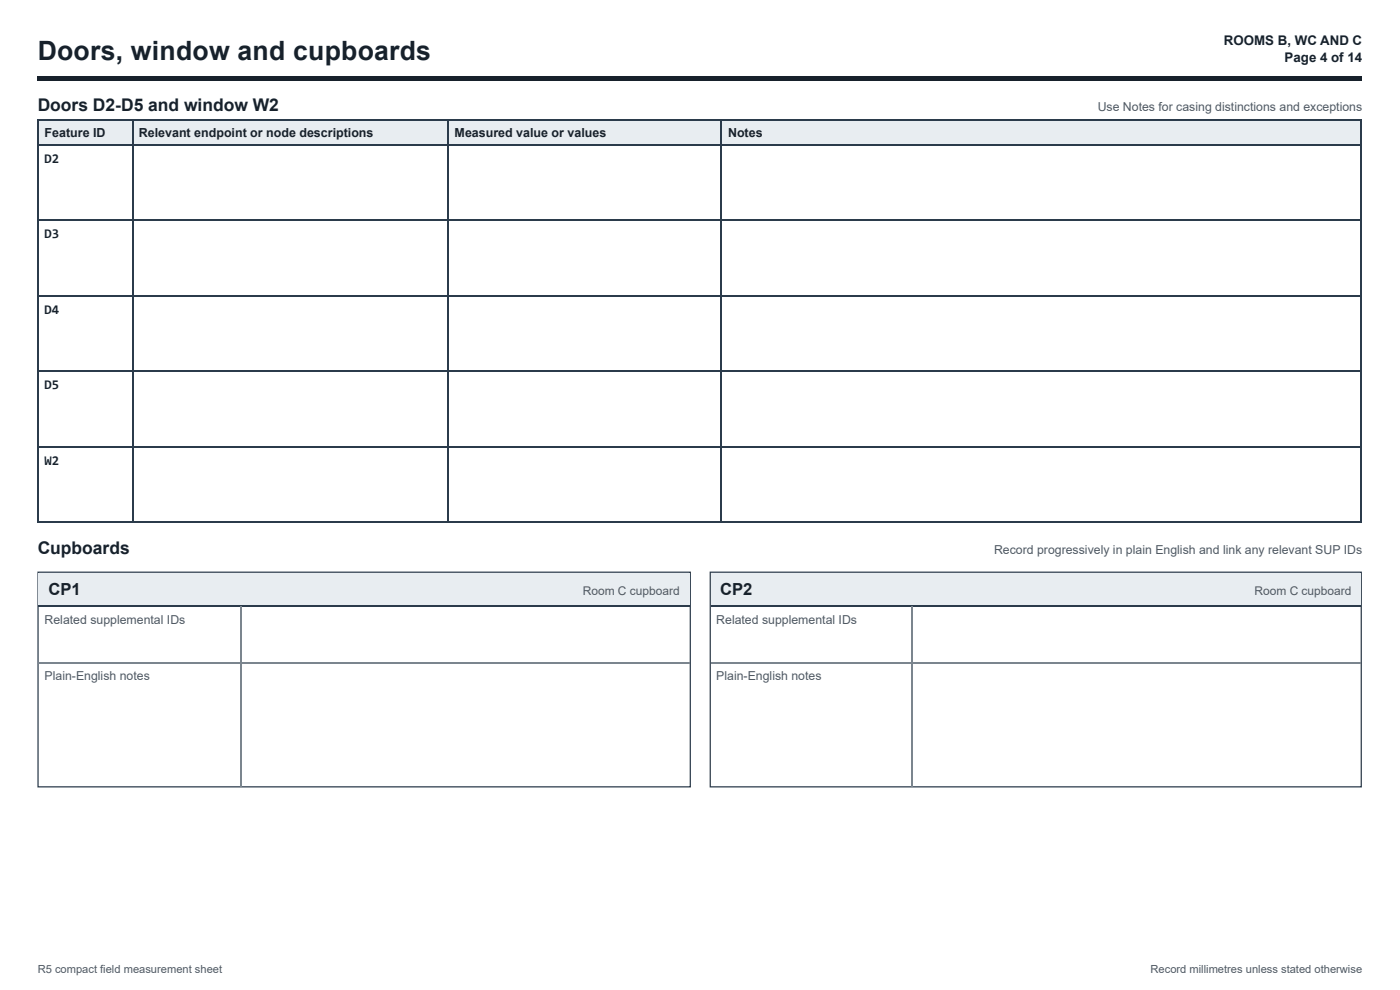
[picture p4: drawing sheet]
<svg xmlns="http://www.w3.org/2000/svg" width="297mm" height="210mm" viewBox="0 0 297 210" stroke-linecap="round" stroke-linejoin="round" font-family="sans-serif">
<defs><g id="words">
<text font-size="5.6" fill="#17212b" x="8" y="12.7">Doors, window and cupboards</text>
<g font-size="3.7" fill="#17212b">
<text x="8" y="23.5">Doors D2-D5 and window W2</text>
<text x="8" y="117.5">Cupboards</text>
</g>
<g font-size="3.5" fill="#17212b">
<text x="10.3" y="126.2">CP1</text>
<text x="152.8" y="126.2">CP2</text>
</g>
<g font-size="2.8" fill="#17212b">
<text x="259.6" y="9.5">ROOMS B, WC AND C</text>
<text x="272.5" y="13.2">Page 4 of 14</text>
<text x="9.5" y="34.7">D2</text>
<text x="9.5" y="50.5">D3</text>
<text x="9.5" y="66.7">D4</text>
<text x="9.5" y="82.6">D5</text>
<text x="9.5" y="98.7">W2</text>
</g>
<g font-size="2.6" fill="#4f5964">
<text x="232.9" y="23.5">Use Notes for casing distinctions and exceptions</text>
<text x="210.9" y="117.5">Record progressively in plain English and link any relevant SUP IDs</text>
<text x="9.5" y="132.3">Related supplemental IDs</text>
<text x="152" y="132.3">Related supplemental IDs</text>
<text x="9.5" y="144.2">Plain-English notes</text>
<text x="152" y="144.2">Plain-English notes</text>
</g>
<g font-size="2.6" fill="#17212b">
<text x="9.5" y="29.1">Feature ID</text>
<text x="29.5" y="29.1">Relevant endpoint or node descriptions</text>
<text x="96.5" y="29.1">Measured value or values</text>
<text x="154.5" y="29.1">Notes</text>
</g>
<g font-size="2.5" fill="#4f5964">
<text x="123.6" y="126.2">Room C cupboard</text>
<text x="266.1" y="126.2">Room C cupboard</text>
</g>
<g font-size="2.4" fill="#4f5964">
<text x="8" y="206.4">R5 compact field measurement sheet</text>
<text x="244.1" y="206.4">Record millimetres unless stated otherwise</text>
</g>
</g></defs>
<path d="M7.9 16.1h281v1.1h-281z" fill="#17212b"/>
<g fill="#e8edf1">
<path d="M8.2 25.7h19.8v5h-19.8z"/>
<path d="M28 25.7h67.2v5h-67.2z"/>
<path d="M95.2 25.7h58v5h-58z"/>
<path d="M153.2 25.7h135.7v5h-135.7z"/>
</g>
<g fill="none" stroke="#2b3b4b" stroke-width=".26">
<path d="M7.9 25.5h281M7.9 30.8h281M8.1 25.4v85.5M28.2 25.4v85.5M95.1 25.4v85.5M153.1 25.4v85.5M288.8 25.4v85.5M7.9 46.7h281M7.9 62.8h281M7.9 78.7h281M7.9 94.9h281M7.9 110.7h281"/>
<path d="M8.1 121.3h138.3v45.5h-138.3z"/>
</g>
<path d="M8.2 121.4h138.1v7.2h-138.1z" fill="#e8edf1"/>
<path d="M8.2 128.5h138.1M150.7 121.3h138.1v45.5h-138.1z" fill="none" stroke="#2b3b4b" stroke-width=".26"/>
<path d="M51.2 128.6v11.9M8.2 140.6h138.1M51.2 140.8v25.9" fill="none" stroke="#7b858e" stroke-width=".26"/>
<path d="M150.8 121.4h137.9v7.2h-137.9z" fill="#e8edf1"/>
<path d="M150.8 128.5h137.9" fill="none" stroke="#2b3b4b" stroke-width=".26"/>
<path d="M193.5 128.6v11.9M150.8 140.6h137.9M193.5 140.8v25.9" fill="none" stroke="#7b858e" stroke-width=".26"/>
<use href="#words"/>
</svg>
